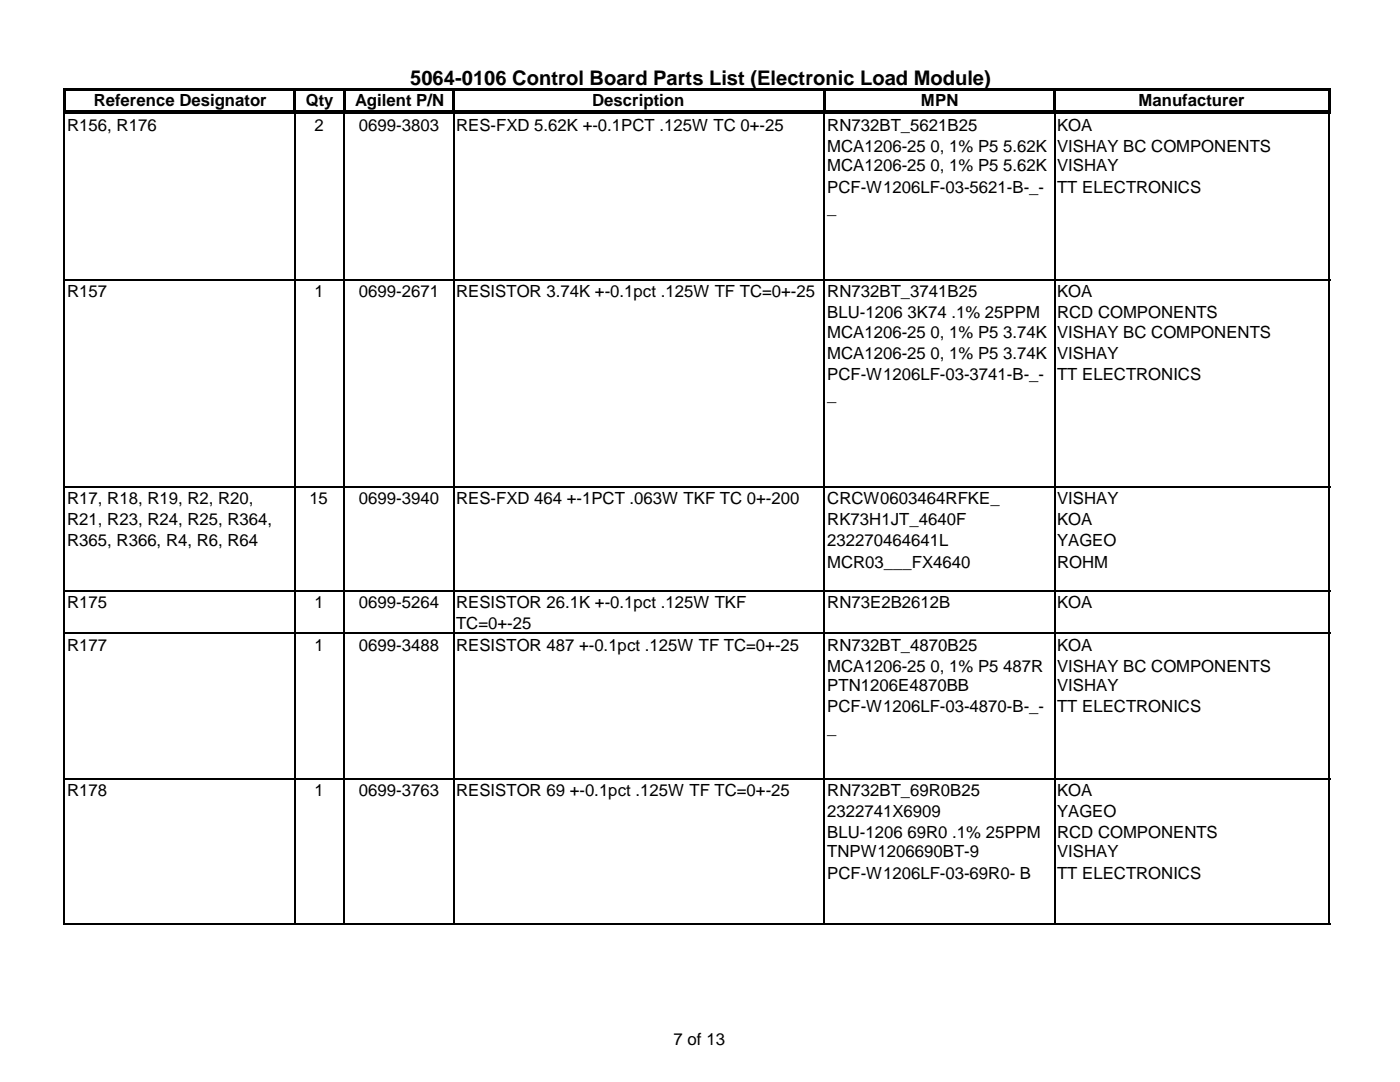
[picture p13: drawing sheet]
<svg xmlns="http://www.w3.org/2000/svg" width="279mm" height="216mm" viewBox="0 0 279 216" stroke-linecap="round" stroke-linejoin="round" font-family="sans-serif">
<defs><g id="words">
<text font-size="4" x="81.8" y="16.9">5064-0106 Control Board Parts List (Electronic Load Module)</text>
<g font-size="3.3">
<text x="18.7" y="21.2">Reference Designator</text>
<text x="61" y="21.2">Qty</text>
<text x="70.9" y="21.2">Agilent P/N</text>
<text x="118.2" y="21.2">Description</text>
<text x="183.8" y="21.2">MPN</text>
<text x="227.2" y="21.2">Manufacturer</text>
<text x="13.4" y="26.1">R156, R176</text>
<text x="62.8" y="26.1">2</text>
<text x="71.6" y="26.1">0699-3803</text>
<text x="91" y="26.1">RES-FXD 5.62K +-0.1PCT .125W TC 0+-25</text>
<text x="165.1" y="26.1">RN732BT_5621B25</text>
<text x="211" y="26.1">KOA</text>
<text x="165.1" y="30.3">MCA1206-25 0, 1% P5 5.62K</text>
<text x="165.1" y="34.2">MCA1206-25 0, 1% P5 5.62K</text>
<text x="211" y="30.3">VISHAY BC COMPONENTS</text>
<text x="211" y="34.2">VISHAY</text>
<text x="165.1" y="38.5">PCF-W1206LF-03-5621-B-_-</text>
<text x="211" y="38.5">TT ELECTRONICS</text>
<text x="165.1" y="42.7">_</text>
<text x="13.4" y="59.3">R157</text>
<text x="62.8" y="59.3">1</text>
<text x="71.6" y="59.3">0699-2671</text>
<text x="91" y="59.3">RESISTOR 3.74K +-0.1pct .125W TF TC=0+-25</text>
<text x="165.1" y="59.3">RN732BT_3741B25</text>
<text x="211" y="59.3">KOA</text>
<text x="165.1" y="63.5">BLU-1206 3K74 .1% 25PPM</text>
<text x="211" y="63.5">RCD COMPONENTS</text>
<text x="165.1" y="67.4">MCA1206-25 0, 1% P5 3.74K</text>
<text x="165.1" y="71.6">MCA1206-25 0, 1% P5 3.74K</text>
<text x="211" y="67.4">VISHAY BC COMPONENTS</text>
<text x="211" y="71.6">VISHAY</text>
<text x="165.1" y="75.8">PCF-W1206LF-03-3741-B-_-</text>
<text x="211" y="75.8">TT ELECTRONICS</text>
<text x="165.1" y="80.1">_</text>
<text x="13.4" y="100.5">R17, R18, R19, R2, R20,</text>
<text x="61.7" y="100.5">15</text>
<text x="71.6" y="100.5">0699-3940</text>
<text x="91" y="100.5">RES-FXD 464 +-1PCT .063W TKF TC 0+-200</text>
<text x="165.1" y="100.5">CRCW0603464RFKE_</text>
<text x="211" y="100.5">VISHAY</text>
<text x="13.4" y="104.8">R21, R23, R24, R25, R364,</text>
<text x="165.1" y="104.8">RK73H1JT_4640F</text>
<text x="211" y="104.8">KOA</text>
<text x="13.4" y="109">R365, R366, R4, R6, R64</text>
<text x="165.1" y="109">232270464641L</text>
<text x="165.1" y="113.2">MCR03___FX4640</text>
<text x="211" y="109">YAGEO</text>
<text x="211" y="113.2">ROHM</text>
<text x="13.4" y="121.4">R175</text>
<text x="62.8" y="121.4">1</text>
<text x="71.6" y="121.4">0699-5264</text>
<text x="91" y="121.4">RESISTOR 26.1K +-0.1pct .125W TKF</text>
<text x="91" y="125.6">TC=0+-25</text>
<text x="165.1" y="121.4">RN73E2B2612B</text>
<text x="211" y="121.4">KOA</text>
<text x="13.4" y="129.8">R177</text>
<text x="62.8" y="129.8">1</text>
<text x="71.6" y="129.8">0699-3488</text>
<text x="91" y="129.8">RESISTOR 487 +-0.1pct .125W TF TC=0+-25</text>
<text x="165.1" y="129.8">RN732BT_4870B25</text>
<text x="211" y="129.8">KOA</text>
<text x="165.1" y="134.1">MCA1206-25 0, 1% P5 487R</text>
<text x="165.1" y="137.9">PTN1206E4870BB</text>
<text x="211" y="134.1">VISHAY BC COMPONENTS</text>
<text x="211" y="137.9">VISHAY</text>
<text x="165.1" y="142.2">PCF-W1206LF-03-4870-B-_-</text>
<text x="211" y="142.2">TT ELECTRONICS</text>
<text x="165.1" y="146.4">_</text>
<text x="13.4" y="158.8">R178</text>
<text x="62.8" y="158.8">1</text>
<text x="71.6" y="158.8">0699-3763</text>
<text x="91" y="158.8">RESISTOR 69 +-0.1pct .125W TF TC=0+-25</text>
<text x="165.1" y="158.8">RN732BT_69R0B25</text>
<text x="211" y="158.8">KOA</text>
<text x="165.1" y="163">2322741X6909</text>
<text x="165.1" y="167.2">BLU-1206 69R0 .1% 25PPM</text>
<text x="211" y="163">YAGEO</text>
<text x="211" y="167.2">RCD COMPONENTS</text>
<text x="165.1" y="171.1">TNPW1206690BT-9</text>
<text x="211" y="171.1">VISHAY</text>
<text x="165.1" y="175.3">PCF-W1206LF-03-69R0- B</text>
<text x="211" y="175.3">TT ELECTRONICS</text>
<text x="134.4" y="208.5">7 of 13</text>
</g>
</g></defs>
<g fill="#000">
<path d="M12.5 17.6h.6v5h-.6zM13.1 17.6h252.5v.6h-252.5zM58.5 18.2h.6v4.4h-.6zM68.4 18.2h.6v4.4h-.6zM90.2 18.2h.6v4.4h-.6zM164.2 18.2h.6v4.4h-.6zM210.2 18.2h.6v4.4h-.6zM265 18.2h.6v4.4h-.6zM12.7 22.6h.3v.1h-.3zM13.1 22h252.5v.6h-252.5zM58.7 22.6h.3v.1h-.3zM68.6 22.6h.3v.1h-.3z"/>
<path d="M90.4 22.6h.3v.1h-.3zM164.3 22.6h.3v.1h-.3zM210.4 22.6h.2v.1h-.2zM265.2 22.6h.3v.1h-.3z"/>
</g>
<g fill="none" stroke="#000" stroke-width=".29">
<path d="M12.8 22.4v162.1M13 22.6h252.5M58.9 22.7v161.8M68.7 22.7v161.8M90.5 22.7v161.8M164.5 22.7v161.8M210.5 22.7v161.8M265.3 22.7v161.8M13 55.8h252.5M13 97.3h252.5M13 118h252.5M13 126.3h252.5"/>
<path d="M13 155.3h252.5M13 184.4h252.5"/>
</g>
<use href="#words"/>
</svg>
